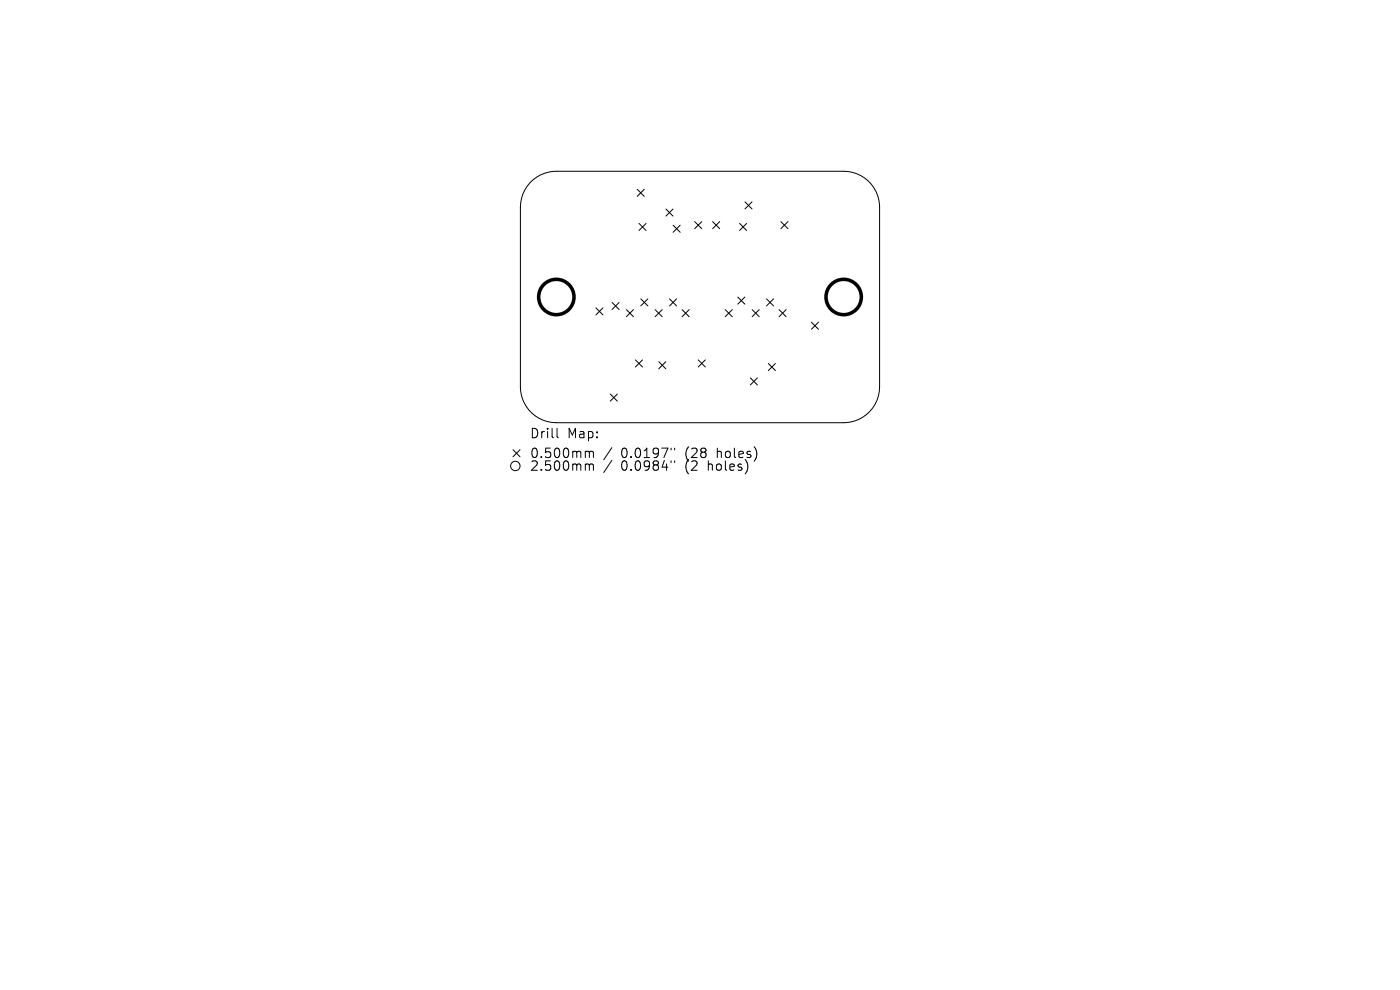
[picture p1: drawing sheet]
<svg xmlns="http://www.w3.org/2000/svg" width="297mm" height="210mm" viewBox="0 0 297 210" stroke-linecap="round" stroke-linejoin="round" font-family="sans-serif">
<defs><g id="words">
<g font-size="2.8">
<text x="112.3" y="93.2">Drill</text>
<text x="120.3" y="93.2">Map:</text>
<text x="112.3" y="97.4">0.500mm</text>
<text x="112.3" y="100.1">2.500mm</text>
<text x="131.8" y="97.4">0.0197&quot;</text>
<text x="131.8" y="100.1">0.0984&quot;</text>
<text x="145.5" y="97.4">(28</text>
<text x="145.5" y="100.1">(2</text>
<text x="150.5" y="100.1">holes)</text>
<text x="152.4" y="97.4">holes)</text>
</g>
</g></defs>
<g fill="none" stroke="#000" stroke-width=".21">
<path d="M112.5 38.7a7.6 7.6 0 0 1 5.5-2.4h61a7.6 7.6 0 0 1 7.6 7.7v38.1a7.6 7.6 0 0 1-7.6 7.6h-61a7.6 7.6 0 0 1-7.6-7.6v-38.1a7.6 7.6 0 0 1 2.1-5.3zM135.2 40.2l1.5 1.5M135.6 47.4l1.5 1.5M136.7 40.2l-1.5 1.5M137.1 47.4l-1.5 1.5M141.3 44.3l1.5 1.5M142.8 44.3l-1.5 1.5M142.8 47.8l1.5 1.5M144.3 47.8l-1.5 1.5M147.4 47l1.5 1.5M148.9 47l-1.5 1.5M151.2 47l1.5 1.5"/>
<path d="M152.7 47l-1.5 1.5M156.9 47.4l1.5 1.5M158 42.8l1.5 1.5M158.4 47.4l-1.5 1.5M159.5 42.8l-1.5 1.5M165.7 47l1.5 1.5M167.2 47l-1.5 1.5M126.4 65.3l1.5 1.5M127.9 65.3l-1.5 1.5M129.8 64.2l1.5 1.5M131.3 64.2l-1.5 1.5M132.9 65.7l1.5 1.5"/>
<path d="M134.4 65.7l-1.5 1.5M134.8 76.3l1.5 1.5M135.9 63.4l1.5 1.5M136.3 76.3l-1.5 1.5M137.4 63.4l-1.5 1.5M139 65.7l1.5 1.5M139.8 76.7l1.5 1.5M140.5 65.7l-1.5 1.5M141.3 76.7l-1.5 1.5M142 63.4l1.5 1.5M143.5 63.4l-1.5 1.5M144.7 65.7l1.5 1.5"/>
<path d="M146.2 65.7l-1.5 1.5M148.1 76.3l1.5 1.5M149.6 76.3l-1.5 1.5M153.8 65.7l1.5 1.5M155.3 65.7l-1.5 1.5M156.5 63l1.5 1.5M158 63l-1.5 1.5M159.6 65.7l1.5 1.5M161.1 65.7l-1.5 1.5M162.6 63.4l1.5 1.5M163 77.1l1.5 1.5M164.1 63.4l-1.5 1.5"/>
<path d="M164.5 77.1l-1.5 1.5M165.3 65.7l1.5 1.5M166.8 65.7l-1.5 1.5M172.1 68.3l1.5 1.5M173.6 68.3l-1.5 1.5M108.8 95.4l1.5 1.5M110.3 95.4l-1.5 1.5M118.2 90.9v1.7l.3 .3M124.5 95.7l.4 .1 .1 .2M124.5 98.4h.2l.3 .3M125 96l.3-.3 .5 .1 .1 1.3M125 96v1.1"/>
<path d="M125 98.7v1.1M125 98.7l.3-.3 .5 .1 .1 1.3M129.5 83.6l1.5 1.5M129.8 95l-1.7 2.5M129.8 97.7l-1.7 2.5M131 83.6l-1.5 1.5M142.4 95.1v.3M142.4 97.8v.3M143.1 95.1v.3M143.1 97.8v.3M159.2 80.2l1.5 1.5M160.7 80.2l-1.5 1.5"/>
<circle cx="109.3" cy="98.8" r="1"/>
</g>
<g fill="none" stroke="#000" stroke-width=".75">
<circle cx="118" cy="63" r="3.7"/>
<circle cx="179" cy="63" r="3.7"/>
</g>
<use href="#words"/>
</svg>
